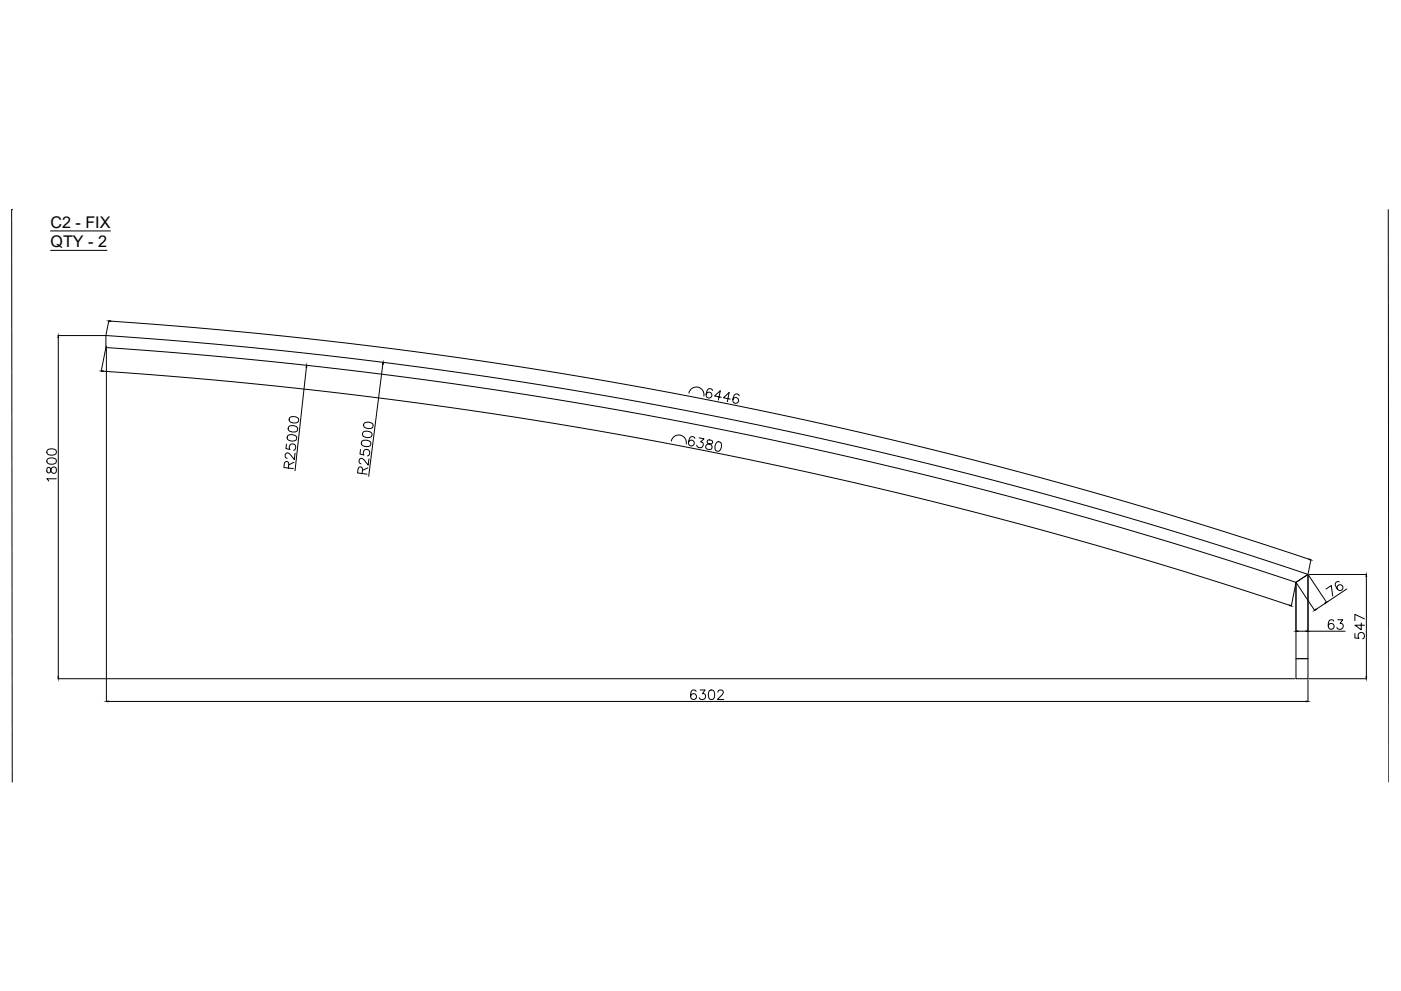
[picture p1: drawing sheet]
<svg xmlns="http://www.w3.org/2000/svg" width="594mm" height="420mm" viewBox="0 0 594 420" stroke-linecap="round" stroke-linejoin="round" font-family="sans-serif">
<defs><g id="words">
<g font-size="6.8">
<text x="21.4" y="96.5">C2 - FIX</text>
<text x="21.4" y="104.7">QTY - 2</text>
</g>
</g></defs>
<!-- layer: 0 -->
<g fill="none" stroke="#000" stroke-width=".42">
<path d="M4.9 88.9h.1M4.9 88.9l.3 242.7M21.4 97.9h25.4M588.7 88.9l.2 242.7M21.4 106.2h24M46.1 136l-1.1 5.8M46.9 136.2a2028.2 2028.2 0 0 1 508.2 100.9M24.6 142.3h20.2M24.7 143.1v143.9M43.7 157.4a2021.9 2021.9 0 0 1 503.1 99.2M44.8 147.7l-1.9 9.7M44.9 147.3a2021.9 2021.9 0 0 1 504.6 99.6"/>
<path d="M44.9 147.7v-5.4a2021.1 2021.1 0 0 1 509.7 101.2l-5.1 3.4M45.1 146.7v150.8M129.9 155.7l-4.8 43.9M162.3 154.4l-6 47.5M122.9 177a2.57 2.57 0 0 1 3.8 1l-.1 .4a2.33 2.33 0 0 1-4-.5zM154.5 179.4a3.1 3.1 0 0 1 3.6 .4 1.33 1.33 0 0 1-.8 1.9 2.61 2.61 0 0 1-3.1-1.4zM292.1 166.7a3.2 3.2 0 0 1 3.8-2.6 3.2 3.2 0 0 1 2.6 3.8M302.1 165.6a1.16 1.16 0 0 0-1-.9 1.16 1.16 0 0 0-1.1 .6 2.36 2.36 0 0 0 .3 3.4 1.25 1.25 0 0 0 1.5-.8 1.25 1.25 0 0 0-.8-1.6 1.25 1.25 0 0 0-1.6 .9M305.8 168.5l-2.8-.6 2.4-2.3-.8 4M309.6 169.2l-2.8-.6 2.4-2.2-.8 3.9M313.4 167.8a1.19 1.19 0 0 0-1.6-.7 2.42 2.42 0 0 0-.2 3.9 1.26 1.26 0 0 0 1.6-.9 1.26 1.26 0 0 0-.9-1.5 1.26 1.26 0 0 0-1.5 .8M20.1 198.4a1.51 1.51 0 0 0 .3 2.1l.8-.2 .2-.4a1.45 1.45 0 0 1 .6-1.6 1.45 1.45 0 0 1 1.7 .1 1.64 1.64 0 0 1-.6 2.3 1.59 1.59 0 0 1-1.7-1.9 .82 .82 0 0 0-1.3-.4z"/>
<path d="M20.1 194.7a3.1 3.1 0 0 1 3.6 0 1.32 1.32 0 0 1-.6 1.9 3.4 3.4 0 0 1-3-.3zM20.1 190.9a2.57 2.57 0 0 1 3.8 .5v.4a2.33 2.33 0 0 1-4 0zM121.5 188.3l-.3 1.9 1.8 .4a1.43 1.43 0 0 1 .2-2.2 1.43 1.43 0 0 1 2.1 .5 1.43 1.43 0 0 1-.8 2M122.1 184.7a2.59 2.59 0 0 1 3.7 1v.3a2.33 2.33 0 0 1-4-.4zM122.3 198.4v-2.3l-.9-.5-.8 .9-.2 1.7 4 .5M122.5 180.8a3.1 3.1 0 0 1 3.6 .4 1.31 1.31 0 0 1-.8 1.9 3.3 3.3 0 0 1-3-.7zM124.7 196l-2.3 1.1M125.1 192.2l-.3 2.6-1.7-2.1a1.22 1.22 0 0 0-1.9-.4l-.3 1.2 .9 .8M152.9 190.6l-.3 1.9 1.7 .4a1.43 1.43 0 0 1 .3-2.1 1.43 1.43 0 0 1 2.1 .5 1.43 1.43 0 0 1-.9 2M153.5 187a2.57 2.57 0 0 1 3.8 1l-.1 .4a2.33 2.33 0 0 1-4-.5zM154 183.2a3.1 3.1 0 0 1 3.6 .4 1.31 1.31 0 0 1-.8 1.9 3.4 3.4 0 0 1-3-.8zM156 198.4l-2.3 1"/>
<path d="M156.4 194.5l-.3 2.7-1.7-2.1a1.23 1.23 0 0 0-1.8-.5l-.4 1.1 .3 .7 .6 .2M284.6 187a3.2 3.2 0 0 1 3.8-2.5 3.2 3.2 0 0 1 2.6 3.8M294.6 185.9a1.16 1.16 0 0 0-.9-.8 1.16 1.16 0 0 0-1.2 .6 2.35 2.35 0 0 0 .3 3.4 1.26 1.26 0 0 0 1.6-.9 1.26 1.26 0 0 0-.9-1.6 1.26 1.26 0 0 0-1.5 .9M296.4 185.6l2.1 .5-1.4 1.2a1.34 1.34 0 0 1 .6 2.4 1.34 1.34 0 0 1-2.3-.9M300.2 186.6a.82 .82 0 0 0 .1 1.4 1.45 1.45 0 0 1 1.5 .9 1.45 1.45 0 0 1-.4 1.6 1.65 1.65 0 0 1-2.2-1 1.59 1.59 0 0 1 2.2-1.3 .82 .82 0 0 0 .7-1.2zM303.7 187.9a1.24 1.24 0 0 1 1.2-.6 1.24 1.24 0 0 1 1 1 3.3 3.3 0 0 1-.9 3 1.32 1.32 0 0 1-1.8-1zM23.9 203h-4l.7 1M153.5 200.8l.1-2.4-.5-.4-.8 .1-.5 .7-.2 1.7 4 .5M555.9 237.3l-1.2 5.8M549.5 247.3l-1.9 9.7M549.5 246.9l5.1-3.3v44.2h-5.1zM549.5 247.3v20.4"/>
<path d="M549.8 247.2l7.7 11.7M554.6 243.9v23.8M554.9 243.9l7.7 11.6M555 243.6h24.5M561.9 255.8l-3.8 2.5M562.3 249.7l2.2-1.4 .6 4.4M567.9 246.7a1.15 1.15 0 0 0-1.3 .1 1.15 1.15 0 0 0-.4 1.2 2.37 2.37 0 0 0 2.6 2.2 1.25 1.25 0 0 0 .5-1.7 1.25 1.25 0 0 0-1.7-.4 1.25 1.25 0 0 0-.5 1.7M571.1 249.7l-8.6 5.7M579.4 244.4v42.6M550.4 267.6h3.4M554.6 267.6h15.8M565.5 263.3a1.16 1.16 0 0 0-1.1-.6 1.16 1.16 0 0 0-1 .8 2.34 2.34 0 0 0 1 3.3 1.26 1.26 0 0 0 1.3-1.2 1.26 1.26 0 0 0-1.1-1.3 1.26 1.26 0 0 0-1.4 1.2"/>
<path d="M567.3 262.8h2.1l-1.2 1.5a1.35 1.35 0 0 1 1.3 1.9 1.35 1.35 0 0 1-2.2 .4l-.4-.6M574.5 268.6v1.9l1.8 .2a1.43 1.43 0 0 1-.1-2.2 1.43 1.43 0 0 1 2.2 .3 1.43 1.43 0 0 1-.6 2.1M577.2 264.1v2.9l-2.7-1.9h4.1M578.6 262.4l-4.1-1.9v2.7M24.6 287.8h524.5M45.9 297.4h507.9M295.2 293.1a1.18 1.18 0 0 0-1.8-.4 2.41 2.41 0 0 0 .6 3.9 1.26 1.26 0 0 0 1.4-1.2 1.26 1.26 0 0 0-1.2-1.3 1.26 1.26 0 0 0-1.4 1.1M296.9 292.5h2.1l-1.1 1.6a1.34 1.34 0 0 1 1 2.1 1.34 1.34 0 0 1-2.4-.4M300.9 292.7a1.3 1.3 0 0 1 2 .6 3.4 3.4 0 0 1-.4 3.1 1.32 1.32 0 0 1-1.9-.6 3.4 3.4 0 0 1 .3-3.1zM304.4 293.5l.8-1h.7l.6 .4a1.25 1.25 0 0 1-.4 1.8l-1.9 1.9h2.7M554.6 288.2v9.3M555 287.8h24.5"/>
</g>
<g fill="#000" stroke="#000" stroke-width=".42">
<path d="M46.1 136.1l.8-.1v.3zM24.7 142.3l.1 .8h-.2zM42.9 157.3l.8-.1v.3zM130 154.9l.1 .8h-.3zM162.4 153.6l.1 .8h-.3zM555.1 237l.8 .4-.9-.2zM546.9 256.5l.7 .4-.8-.1zM557.4 258.8l.6-.6 .2 .2zM561.8 255.7l.7-.3-.6 .5zM579.4 243.6l.1 .8h-.2zM549.5 267.6l.9-.1v.3zM553.8 267.5l.8 .1-.8 .2z"/>
<path d="M24.6 287h.2l-.1 .8zM45.1 297.4l.8-.1v.2zM553.8 297.3l.8 .1-.8 .1zM579.3 287h.2l-.1 .8z"/>
</g>
<!-- layer: HIDDEN -->
<path d="M549.5 279.3h5.1" fill="none" stroke="#000" stroke-width=".42"/>
<use href="#words"/>
</svg>
